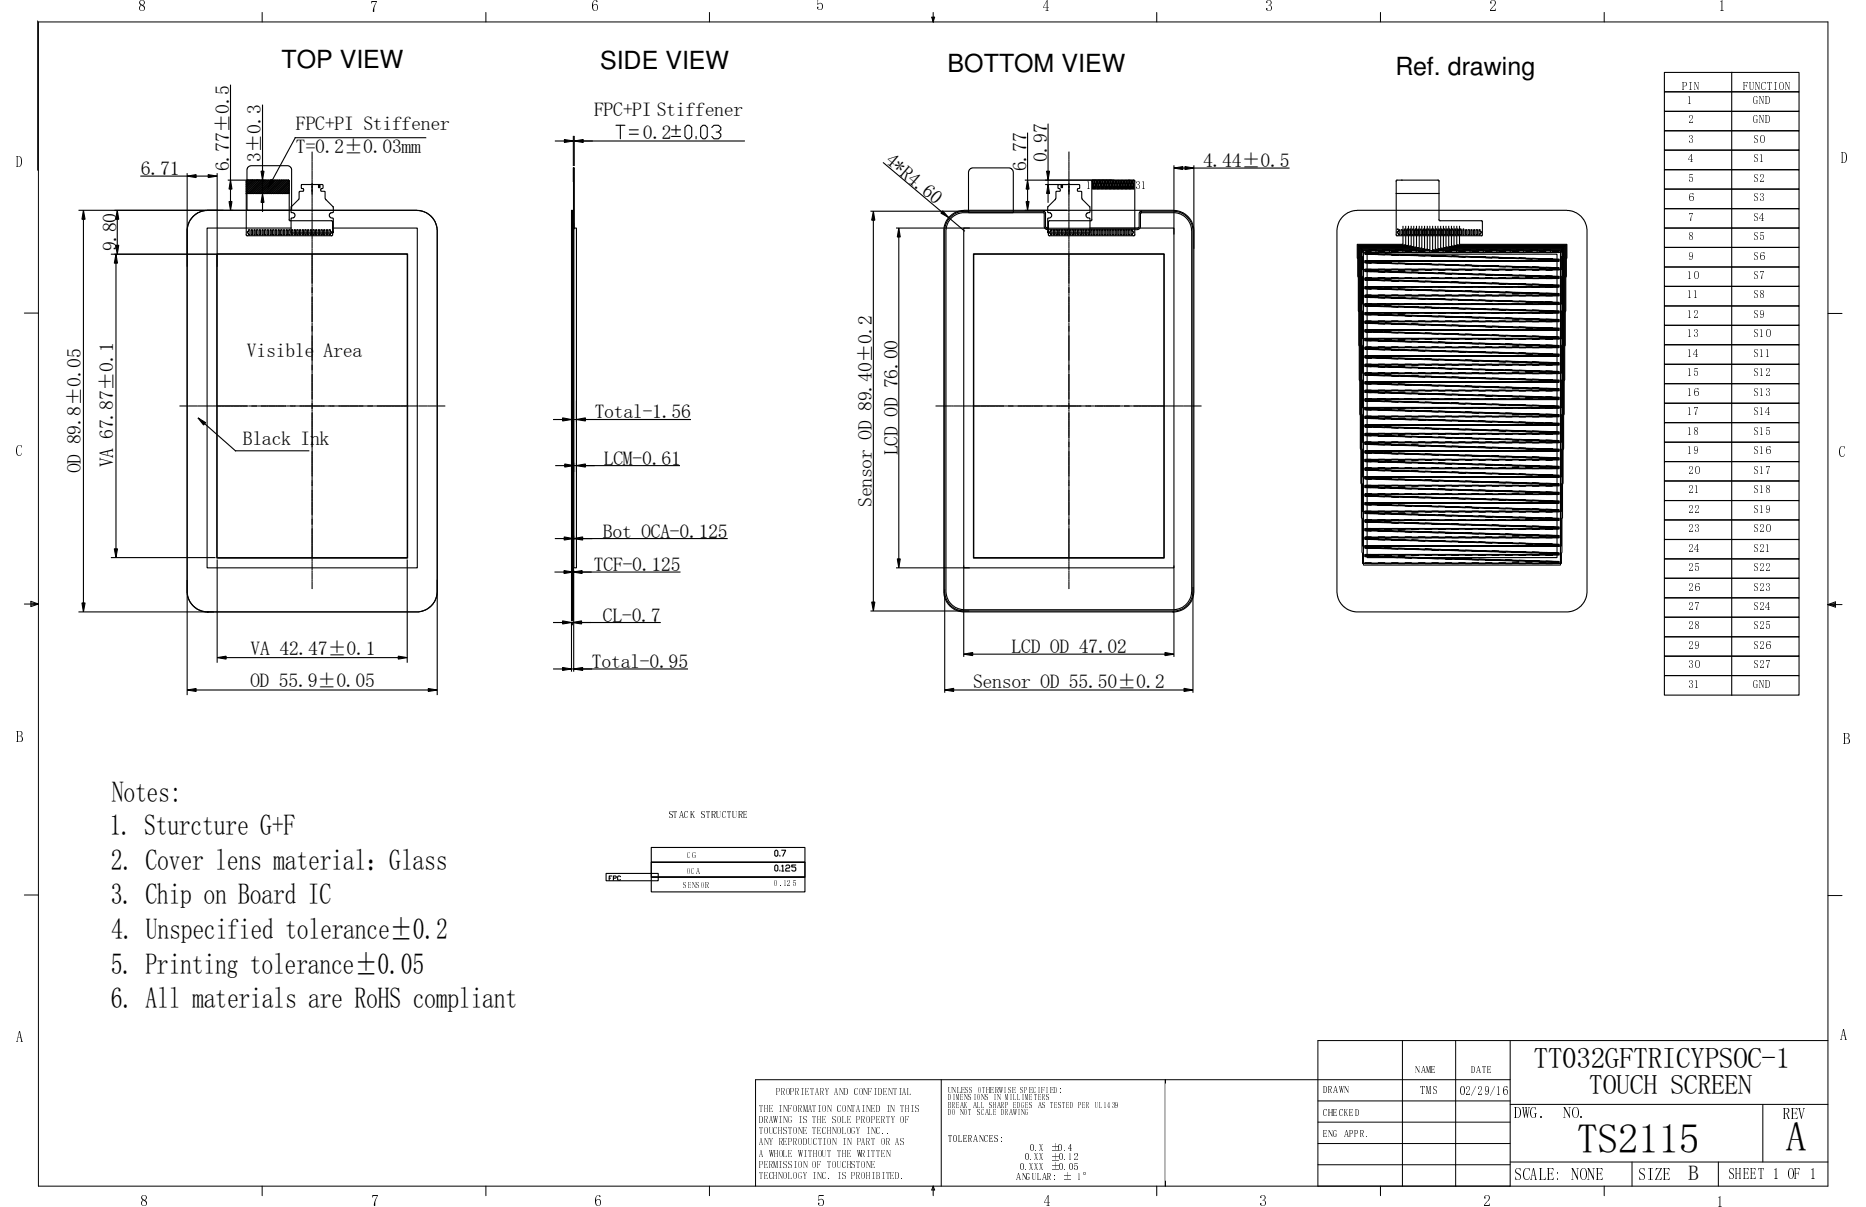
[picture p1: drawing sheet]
<svg xmlns="http://www.w3.org/2000/svg" width="432mm" height="279mm" viewBox="0 0 432 279" stroke-linecap="round" stroke-linejoin="round" font-family="sans-serif">
<defs><g id="words">
<g font-size="9.6">
<text x="365" y="267">TS2115</text>
<text x="413.3" y="266.5">A</text>
</g>
<g font-size="6.9">
<text x="25.9" y="185.5">Notes:</text>
<text x="25.3" y="193.3">1. Sturcture G+F</text>
<text x="25.7" y="201.3">2. Cover lens material：Glass</text>
<text x="25.6" y="209.2">3. Chip on Board IC</text>
<text x="25.7" y="217.3">4. Unspecified tolerance±0.2</text>
<text x="25.6" y="225.4">5. Printing tolerance±0.05</text>
<text x="25.7" y="233.3">6. All materials are RoHS compliant</text>
</g>
<text font-size="6.7" x="354.9" y="247.2">TT032GFTRICYPSOC-1</text>
<text font-size="6.4" x="367.7" y="253.3">TOUCH SCREEN</text>
<g font-size="5.8">
<text x="65.2" y="15.7">TOP VIEW</text>
<text x="138.9" y="16">SIDE VIEW</text>
<text x="219.3" y="16.6">BOTTOM VIEW</text>
<text x="322.9" y="17.4">Ref. drawing</text>
</g>
<text font-size="4.8" x="390.7" y="273.2">B</text>
<g font-size="4.5">
<text x="137.5" y="26.9">FPC+PI Stiffener</text>
<text x="68.5" y="30.2">FPC+PI Stiffener</text>
<text x="68.5" y="35.5">T=0.2±0.03mm</text>
<text x="148.7" y="32.1">0.2</text>
<text x="32.6" y="40.6">6.71</text>
<text x="53" y="39.6" transform="rotate(-90 53 39.6)">6.77±0.5</text>
<text x="60.4" y="37.6" transform="rotate(-90 60.4 37.6)">3±0.3</text>
<text x="204.6" y="37.6" transform="rotate(40 204.6 37.6)">4*R4.60</text>
<text x="237.6" y="39.6" transform="rotate(-90 237.6 39.6)">6.77</text>
<text x="242.3" y="37.5" transform="rotate(-90 242.3 37.5)">0.97</text>
<text x="278.4" y="38.6">4.44±0.5</text>
<text x="26.9" y="58.2" transform="rotate(-90 26.9 58.2)">9.80</text>
<text x="57.1" y="82.6">Visible Area</text>
<text x="137.6" y="96.9">Total-1.56</text>
<text x="56.2" y="103">Black Ink</text>
<text x="139.7" y="107.6">LCM-0.61</text>
<text x="207.8" y="105.4" transform="rotate(-90 207.8 105.4)">LCD OD 76.00</text>
<text x="18.7" y="109.6" transform="rotate(-90 18.7 109.6)">OD 89.8±0.05</text>
<text x="26.2" y="108.2" transform="rotate(-90 26.2 108.2)">VA 67.87±0.1</text>
<text x="201.7" y="117.3" transform="rotate(-90 201.7 117.3)">Sensor OD 89.40±0.2</text>
<text x="139.5" y="124.5">Bot OCA-0.125</text>
<text x="137.4" y="132.2">TCF-0.125</text>
<text x="139.5" y="143.9">CL-0.7</text>
<text x="58" y="151.6">VA 42.47±0.1</text>
<text x="137" y="154.6">Total-0.95</text>
<text x="234.1" y="151.2">LCD OD 47.02</text>
<text x="57.9" y="159">OD 55.9±0.05</text>
<text x="225.2" y="159.3">Sensor OD 55.50±0.2</text>
</g>
<g font-size="3.8">
<text x="350.4" y="258.8">DWG.</text>
<text x="361.7" y="258.8">NO.</text>
<text x="412.3" y="259">REV</text>
<text x="350.3" y="273.1">SCALE: NONE</text>
<text x="379.1" y="273.1">SIZE</text>
</g>
<g font-size="3.6">
<text x="32" y="2.6">8</text>
<text x="85.6" y="2.7">7</text>
<text x="136.8" y="2.5">6</text>
<text x="188.8" y="2.4">5</text>
<text x="241.1" y="2.5">4</text>
<text x="292.8" y="2.6">3</text>
<text x="344.6" y="2.5">2</text>
<text x="397.6" y="2.6">1</text>
<text x="3.6" y="38.7">D</text>
<text x="425.9" y="37.8">D</text>
<text x="3.6" y="105.7">C</text>
<text x="425.4" y="105.8">C</text>
<text x="3.6" y="171.8">B</text>
<text x="426.5" y="172.2">B</text>
<text x="3.6" y="241.2">A</text>
<text x="425.7" y="240.7">A</text>
<text x="32.4" y="279.1">8</text>
<text x="85.8" y="279.1">7</text>
<text x="137.4" y="279.1">6</text>
<text x="189" y="279.2">5</text>
<text x="241.3" y="279.1">4</text>
<text x="291.4" y="279.1">3</text>
<text x="343.3" y="279.1">2</text>
<text x="397.1" y="279.4">1</text>
</g>
<text font-size="3.5" x="399.9" y="273">SHEET 1 OF 1</text>
<g font-size="2.9">
<text x="328.7" y="253.3">TMS</text>
<text x="337.7" y="253.5">02/29/16</text>
</g>
<g font-size="2.8">
<text x="389.2" y="20.8">PIN</text>
<text x="403.4" y="20.8">FUNCTION</text>
<text x="390.4" y="24">1</text>
<text x="390.6" y="28.6">2</text>
<text x="405.7" y="24">GND</text>
<text x="405.7" y="28.6">GND</text>
<text x="390.6" y="33.1">3</text>
<text x="405.6" y="33.1">S0</text>
<text x="390.7" y="37.5">4</text>
<text x="405.6" y="37.5">S1</text>
<text x="251.2" y="43.7">1</text>
<text x="262.7" y="43.9">31</text>
<text x="390.6" y="42.1">5</text>
<text x="390.6" y="46.6">6</text>
<text x="405.6" y="42.1">S2</text>
<text x="405.6" y="46.6">S3</text>
<text x="390.6" y="51.1">7</text>
<text x="405.6" y="51.1">S4</text>
<text x="390.7" y="55.6">8</text>
<text x="405.6" y="55.6">S5</text>
<text x="390.4" y="64.6">10</text>
<text x="390.7" y="60.1">9</text>
<text x="405.6" y="60.1">S6</text>
<text x="405.6" y="64.6">S7</text>
<text x="390.4" y="69.1">11</text>
<text x="405.6" y="69.1">S8</text>
<text x="390.4" y="73.6">12</text>
<text x="405.6" y="73.6">S9</text>
<text x="390.4" y="78.1">13</text>
<text x="390.4" y="82.6">14</text>
<text x="405.6" y="78.1">S10</text>
<text x="405.6" y="82.6">S11</text>
<text x="390.4" y="87.1">15</text>
<text x="405.6" y="87.1">S12</text>
<text x="390.4" y="91.6">16</text>
<text x="405.6" y="91.6">S13</text>
<text x="390.4" y="96.1">17</text>
<text x="390.4" y="100.6">18</text>
<text x="405.6" y="96.1">S14</text>
<text x="405.6" y="100.6">S15</text>
<text x="390.4" y="105.2">19</text>
<text x="405.6" y="105.2">S16</text>
<text x="390.6" y="109.6">20</text>
<text x="405.6" y="109.6">S17</text>
<text x="390.6" y="114.1">21</text>
<text x="390.6" y="118.7">22</text>
<text x="405.6" y="114.1">S18</text>
<text x="405.6" y="118.7">S19</text>
<text x="390.6" y="123.1">23</text>
<text x="405.6" y="123.1">S20</text>
<text x="390.6" y="127.7">24</text>
<text x="405.6" y="127.7">S21</text>
<text x="390.6" y="132.2">25</text>
<text x="390.6" y="136.7">26</text>
<text x="405.6" y="132.2">S22</text>
<text x="405.6" y="136.7">S23</text>
<text x="390.6" y="141.2">27</text>
<text x="405.6" y="141.2">S24</text>
<text x="390.6" y="145.7">28</text>
<text x="405.6" y="145.7">S25</text>
<text x="390.6" y="150.2">29</text>
<text x="390.6" y="154.7">30</text>
<text x="405.6" y="150.2">S26</text>
<text x="405.6" y="154.7">S27</text>
<text x="390.6" y="159.2">31</text>
<text x="405.7" y="159.2">GND</text>
</g>
<g font-size="2.5">
<text x="154.6" y="189.4">STACK STRUCTURE</text>
<text x="327.5" y="248.4">NAME</text>
<text x="340.4" y="248.5">DATE</text>
<text x="306.1" y="253">DRAWN</text>
<text x="306.1" y="263.3">ENG APPR.</text>
<text x="306.2" y="258.4">CHECKED</text>
</g>
<g font-size="2.4">
<text x="219.4" y="264.2">TOLERANCES:</text>
<text x="236.9" y="268.6">0.XX ±0.12</text>
<text x="238.1" y="266.4">0.X ±0.4</text>
<text x="235.2" y="273.1">ANGULAR: ± 1°</text>
<text x="235.7" y="270.8">0.XXX ±0.05</text>
</g>
<g font-size="2.3">
<text x="175.6" y="257.3">THE INFORMATION CONTAINED IN THIS</text>
<text x="179.5" y="253.6">PROPRIETARY AND CONFIDENTIAL</text>
<text x="175.6" y="259.9">DRAWING IS THE SOLE PROPERTY OF</text>
<text x="175.6" y="262.5">TOUCHSTONE TECHNOLOGY INC..</text>
<text x="175.6" y="265.1">ANY REPRODUCTION IN PART OR AS</text>
<text x="175.6" y="267.8">A WHOLE WITHOUT THE WRITTEN</text>
<text x="175.6" y="270.4">PERMISSION OF TOUCHSTONE</text>
<text x="175.6" y="273">TECHNOLOGY INC. IS PROHIBITED.</text>
</g>
<g font-size="2">
<text x="159" y="202.3">OCA</text>
<text x="159" y="198.5">CG</text>
<text x="158.2" y="205.7">SENSOR</text>
<text x="179.2" y="205.1">0.125</text>
<text x="219.4" y="252.9">UNLESS OTHERWISE SPECIFIED:</text>
</g>
<g font-size="1.9">
<text x="219.4" y="254.7">DIMENSIONS IN MILLIMETERS</text>
<text x="219.4" y="256.5">BREAK ALL SHARP EDGES AS TESTED PER UL1439</text>
<text x="219.4" y="258.2">DO NOT SCALE DRAWING</text>
</g>
</g></defs>
<g fill="none" stroke="#000" stroke-width=".25">
<path d="M53.3 19.7v22M385.1 16.8h31.2v4.5h-31.2zM400.7 16.8v144.1M57.3 38.8l.7-.4h8.7l.5 .3 .3 .5v9.5h-10.4v-9.5zM60.4 39.6h.7l-.4 2.1zM60.7 24.3v15.3M72.2 35.2v1.5M72.2 37v.2M72.2 37.5v1.3M72.2 39v.3M72.2 39.5v1.4M98.5 31.9h-30.2l-5.3 9.8"/>
<path d="M128.5 32.6h2.1M130.6 32.3l2.1 .3-2.1 .4zM132.7 38.8v3.3zM132.7 31.6v6.7M132.7 38.8h.2v14.2h-.2zM132.9 32.6l2.1-.3v.7zM132.9 31.6v6.7M132.9 32.6h39.4M142.5 29h2.1M143.6 29v3.1M145.6 31.1h2.1M145.6 30.1h2.1"/>
<path d="M155.4 30.1h2.1M155.4 31.6h2.1M156.4 29v2.1M158.5 29.5l.5-.5h.5l.6 .5v2.1l-.6 .5h-.5l-.5-.5zM161.1 31.6v.5M162.1 29.5l.5-.5h.6l.5 .5v2.1l-.5 .5h-.6l-.5-.5zM164.7 29.5l.5-.5h1l.6 .5v.6l-.6 .5M165.7 30.6h.5l.6 .5v.5l-.6 .5h-1l-.5-.5M204.4 37.7l13.5 11.4M224.4 39.2l.6-.3h8.6l.5 .2 .4 .7v9.4h-10.4v-9.4zM237.8 30.8v10.9M242.2 39.6h.7l-.4 2.1z"/>
<path d="M242.5 28.7v10.9M247.4 35.2v1.5M247.4 37v.2M247.4 37.5v1.3M247.4 39v.3M247.4 39.5v1.4M271.7 38.9l2-.3v.6zM271.7 38.4v15.7M273.7 38.9h.5M274.2 38.6l2.1 .3-2.1 .3zM276.3 38.4v19M276.3 38.9h22"/>
<path d="M385.1 21.3h31.2v4.5h-31.2zM385.1 25.8h31.2v4.5h-31.2zM385.1 30.3h31.2v4.5h-31.2zM385.1 34.8h31.2v4.5h-31.2zM385.1 39.3h31.2v4.5h-31.2zM18.3 48.7h33.3M19.3 48.7l.4 2.1h-.7zM19.3 50.8v88.8M25.8 58.8h24.4M26.8 56.8h.7l-.4 2zM26.8 58.8l.4 2.1h-.7zM27.1 48.7l.4 2.1h-.7z"/>
<path d="M27.1 50.8v6M32.6 40.8h10.7M43.3 40.8l2.1-.4v.7zM43.3 40.2v21.4M44.6 50.2l.7-.6 1.1-.6 1.6-.3h48.5l1.3 .2 1 .4 1.1 .9 .7 .9 .4 1.2 .2 .9v84l-.2 .8-.5 1.4-1 1.1-.7 .5-1.9 .6h-49.3l-.9-.1-1.1-.5-.8-.7-.8-.9-.5-1.2-.2-1v-84.1l.4-1.5zM45.4 40.8h2.8M48.2 40.4l2 .4-2 .3zM50.2 58.8h44.1v70.4h-44.1zM50.2 58.8h44v70.3h-44zM50.2 40.2v21.4M52.8 41.7h13.9M53 46.7h.7l-.4 2z"/>
<path d="M53.3 41.7l.4 2.1h-.7zM53.3 48.7h.5M53.3 43.8v2.9M57 41.9v12.5M57 44.8h9.9M57.2 54.6h19.6M57.2 41.7l-.2 .3M57.5 53.2h.3v1.2h-.3v-.5h-.3v-.3h.3zM57.5 41.7l-.5 .5M57.7 41.7l-.7 .7M58 41.7l-1 .9M58.1 41.7l-1.1 1.1"/>
<path d="M58.1 53.2h.3v1.2h-.3zM58.3 41.7h.1M58.3 41.7l-1.3 1.4M58.5 41.7l-1.5 1.5M58.8 53.2h.3v1.2h-.3zM58.8 41.7l-1.8 1.8M58.9 41.7l-1.9 1.9M59.2 41.7l-2.2 2.2M59.4 53.2h.3v1.2h-.3zM59.4 41.7l-2.4 2.3M59.6 41.7l-2.6 2.6M59.7 41.7l-2.7 2.7"/>
<path d="M60 53.2h.3v1.2h-.3zM60 41.7l-3 3M60.2 41.7l-3.1 3.1M60.5 41.7l-3.1 3.1M60.6 41.7l-3.1 3.1M60.6 53.2h.3v1.2h-.3zM60.7 44.8l.4 2.1h-.7zM60.7 41.7v3.1M60.7 46.9v2M60.9 41.7l-3.2 3.1M61 41.7l-3.1 3.1M61.2 53.2h.4v1.2h-.4z"/>
<path d="M61.3 41.7l-3.1 3.1M61.4 41.7l-3.1 3.1M61.7 41.7l-3.1 3.1M61.8 53.2h.3v1.2h-.3zM61.8 41.7l-3.1 3.1M62.1 41.7l-3.1 3.1M62.3 41.7l-3.2 3.1M62.5 53.2h.3v1.2h-.3zM62.5 41.7l-3.1 3.1M62.7 41.6l.6 .3-1.3 1.7zM62.7 41.7l-3.1 3.1M62.9 41.7l-3 3.1"/>
<path d="M63.1 53.2h.3v1.2h-.3zM63.1 41.7l-3.1 3.1M63.4 41.7l-3.1 3.1M63.5 41.7l-3.1 3.1M63.7 53.2h.3v1.2h-.3zM63.8 41.7l-3.1 3.1M63.9 41.7l-3.1 3.1M64.2 41.7l-3.1 3.1M64.3 53.2h.3v1.2h-.3zM64.3 41.7l-3 3.1M64.6 41.7l-3.1 3.1M64.8 41.7l-3.1 3.1"/>
<path d="M64.9 53.2h.4v1.2h-.4zM65.1 41.7l-3.2 3.1M65.2 41.7l-3.1 3.1M65.4 41.7l-3 3.1M65.6 53.2h.3v1.2h-.3zM65.6 41.7l-3.1 3.1M65.9 41.7l-3.1 3.1M66 41.7l-3.1 3.1M66.2 53.2h.3v1.2h-.3zM66.3 41.7l-3.1 3.1M66.4 41.7l-3.1 3.1M66.7 41.7l.2 .2"/>
<path d="M66.7 41.7l-3.1 3.1M66.8 53.2h.3v1.2h-.3zM66.8 41.7l-3 3.1M66.9 41.9l-2.8 2.9M66.9 42.3l-2.5 2.5M66.9 42.8l-2 2M66.9 43.2l-1.6 1.6M66.9 43.6l-1.2 1.2M66.9 44l-.8 .8M66.9 44.4l-.4 .4M66.9 42l-2.7 2.8M66.9 42.5l-2.3 2.3"/>
<path d="M66.9 42.9l-1.9 1.9M66.9 43.3l-1.5 1.5M66.9 43.7l-1.1 1.1M66.9 44.2l-.6 .6M66.9 44.6l-.2 .2M66.9 41.9v9M67.1 51.1h9.7l.2 .2v3.1M67.4 52.8h-19.5v78.6h48.7v-78.6h-19.5M67.4 53.2h.3v1.2h-.3zM68.1 53.2h.3v1.2h-.3zM68.7 53.2h.3v1.2h-.3zM69.3 53.2h.3v1.2h-.3z"/>
<path d="M69.9 53.2h.3v1.2h-.3zM70.5 53.2h.4v1.2h-.4zM71.2 53.2h.3v1.2h-.3zM71.8 53.2h.3v1.2h-.3zM72.2 41.1v.3M72.2 41.6v1.5M72.2 43.2v1.8M72.2 45.3v.2M72.2 45.8v1.3M72.2 47.3v.3M72.2 47.8v1.3M72.2 49.4v.3"/>
<path d="M72.2 49.9v1.3M72.2 51.4v.3M72.2 52v1.3M72.2 53.5v.3M72.2 54.1v1.2M72.2 55.6v.2M72.2 56.1v1.3M72.2 57.7v.2M72.2 58.2v1.3M72.2 59.7v.3M72.4 53.2h.3v1.2h-.3zM73 53.2h.3v1.2h-.3z"/>
<path d="M73.7 53.2h.3v1.2h-.3zM73.7 42.8h.3v.6h-.3zM74.3 53.2h.3v1.2h-.3zM74.9 53.2h.3v1.2h-.3zM75.5 53.2h.3v1.2h-.3zM76.1 53.2h.4v.4h.3v.3h-.3v.5h-.4zM77.1 53.7l-.2 .2 .2-.1v-3.2l-.6-.2a.63 .63 0 0 1-.3-.6 .63 .63 0 0 1 .4-.6l.5-.1v-1.2l-1.8-1.8-.1-1.7-1-.2v-.4l.6-.3-.2-.8h-4.8l-.1 .9 .5 .1 .1 .4-.2 .2-.8 .1-.2 1.7-1.7 1.8v1.2l.8 .4a.67 .67 0 0 1-.4 1h-.4v3.3l.1 .1h9.4M132.2 48.7h.3v95h-.3zM132.5 48.9l.1 94.7zM132.6 48.9v94.7zM132.6 51.7h.2v79.7h-.2zM132.8 52.8h.6v78.6h-.6z"/>
<path d="M201.5 48.9h22.7M202.1 48.9l.3 2.1h-.7zM202.1 51v88.4M207.5 52.8h16.8M208 52.8l.3 2.1h-.7zM208 54.9v74.5M218.1 48.8l1.4 1.6-1.8-1.1zM219.5 50.4l3.7 3.1M219.7 50.2l.7-.6 1.1-.6 1.6-.3h48.5l1.3 .2 1 .4 1.1 .9 .7 .9 .6 2.1v84l-.2 1.1-.5 1.1-1 1.1-.7 .5-2 .6h-49.2l-.9-.1-1.1-.5-.9-.7-.7-.9-.5-1.2-.2-1v-84.1l.4-1.5zM219.8 50.4l1.3-1 1.8-.5h18.6l.4 .4v3.2l.4 .3h21l.3-.3v-3.2l.4-.4 8.4 .1 .7 .2 1.2 .6 1 1.2 .5 1.1 .3 1v84.1l-.3 1.2-.4 .8-1.3 1.5-1.1 .5-1.1 .2h-49.2l-1.3-.3-.8-.4-1.2-1.3-.5-1-.3-1.1v-84.3l.4-1.4zM220.2 50.4l1.3-.9 1.2-.3h18.8l.1 .2v3.1l.3 .5 .5 .2h20.7l.6-.2 .2-.4v-3.2l.1-.2 8.5 .1 1.5 .7 1.2 1.4 .4 .9 .2 1.1v83.6l-.3 1.2-.4 .9-.4 .6-1 .8-.9 .4-1.1 .2h-48.8l-1.7-.4-.9-.7-.8-.9-.4-.9-.2-1v-84l.5-1.7zM225.3 58.8h44.1v70.4h-44.1z"/>
<path d="M225.3 58.8h44v70.3h-44zM237.3 41.7l25.2 .1 .1 12.6M237.3 48.7h9.5M237.4 46.7h.7l-.3 2zM237.8 41.7l.3 2.1h-.7zM237.8 43.8v2.9M242 42.7h4.8M242.4 52.8h-19.4v78.6h48.7v-78.6h-19.5M242.4 53.7l.3 .2-.3-.1v-3.3h.5a.64 .64 0 0 0 .5-.6 .64 .64 0 0 0-.4-.7l-.6-.1v-1.2l1.9-1.9v-1.6l1.1-.2-.1-.5-.5-.2 .1-.7 4.8-.1 .2 .8-.6 .2v.4l.1 .2 .9 .1 .1 1.6 1.8 1.9v1.2l-.7 .2-.2 .4a.58 .58 0 0 0 .5 .8h.4v3.3l-.1 .1h-9.4M242.5 42.7l.4 2.1h-.7zM242.5 41.7v1M242.5 44.8v2"/>
<path d="M242.6 51.3v3.1M242.8 54.6h19.6M242.8 51.1h9.6M243.1 53.2h.3v1.2h-.3v-.5h-.3v-.3h.3zM243.8 53.2h.3v1.2h-.3zM244.3 53.2h.4v1.2h-.4zM245 53.2h.3v1.2h-.3zM245.5 42.8h.4v.6h-.4zM245.6 53.2h.3v1.2h-.3zM246.2 53.2h.3v1.2h-.3zM246.8 53.2h.3v1.2h-.3zM247.4 41.1v.3"/>
<path d="M247.4 41.6v1.5M247.4 43.2v1.8M247.4 45.3v.2M247.4 45.8v1.3M247.4 47.3v.3M247.4 47.8v1.3M247.4 49.4v.3M247.4 49.9v1.3M247.4 51.4v.3M247.4 52v1.3M247.4 53.5v.3M247.4 54.1v1.2"/>
<path d="M247.4 55.6v.2M247.4 56.1v1.3M247.4 57.7v.2M247.4 58.2v1.3M247.4 59.7v.3M247.5 53.2h.3v1.2h-.3zM248.1 53.2h.3v1.2h-.3zM248.7 53.2h.3v1.2h-.3zM249.3 53.2h.3v1.2h-.3zM249.9 53.2h.4v1.2h-.4zM250.6 53.2h.3v1.2h-.3zM251.2 53.2h.3v1.2h-.3z"/>
<path d="M251.8 53.2h.3v1.2h-.3zM252.4 53.2h.3v1.2h-.3zM252.6 41.9v9M252.9 41.7l.2 .2v1.9h-.3zM253.1 53.2h.3v1.2h-.3zM253.2 41.7l.2 .8v1.3h-.2l-.1-.7zM253.5 41.7l.2 .2v1.9h-.2l-.1-1.9zM253.7 53.2h.3v1.2h-.3zM253.8 41.7l.2 .8v1.3h-.2zM254.2 41.7l.1 .2v1.9h-.2l-.1-1.9zM254.3 53.2h.3v1.2h-.3zM254.5 41.7l.2 .8-.1 1.3h-.2l-.1-.7z"/>
<path d="M254.8 41.7l.2 .2-.1 1.9h-.2zM254.9 53.2h.3v1.2h-.3zM255.1 41.7l.2 .8-.1 1.3h-.2v-.7zM255.4 41.7l.2 .2-.1 1.9h-.1l-.1-1.9zM255.5 53.2h.4v1.2h-.4zM255.7 41.7l.2 .8v1.3h-.2zM256 41.7l.2 .2v1.9h-.3v-1.9zM256.2 53.2h.3v1.2h-.3zM256.3 41.7l.2 .8v1.3h-.2l-.1-.7zM256.6 41.7l.2 .2v1.9h-.2zM256.8 53.2h.3v1.2h-.3zM257 41.7l.1 .8v1.3h-.2l-.1-.7z"/>
<path d="M257.3 41.7l.2 .2-.1 1.9h-.2l-.1-1.9zM257.4 53.2h.3v1.2h-.3zM257.6 41.7l.2 .8-.1 1.3h-.2zM257.9 41.7l.2 .2-.1 1.9h-.2v-1.9zM258 53.2h.3v1.2h-.3zM258.2 41.7l.2 .8-.1 1.3h-.2v-.7zM258.5 41.7l.2 .2v1.9h-.3zM258.7 53.2h.3v1.2h-.3zM258.8 41.7l.2 .8v1.3h-.3v-.7zM259.1 41.7l.2 .2-.1 1.9h-.1l-.1-1.9zM259.2 53.2h.4v1.2h-.4zM259.4 41.7l.2 .8v1.3h-.2z"/>
<path d="M259.8 41.7l.1 .2v1.9h-.2l-.1-1.9zM259.9 53.2h.3v1.2h-.3zM260.1 41.7l.2 .8-.1 1.3h-.2l-.1-.7zM260.3 41.7l.3 .2-.1 1.9h-.2zM260.5 53.2h.3v1.2h-.3zM260.7 41.7l.2 .8-.1 1.3h-.2v-.7zM261 41.7l.2 .2-.1 1.9h-.2v-1.9zM261.1 53.2h.4v1.2h-.4zM261.2 41.7h.1M261.3 41.7l.2 .8v1.3h-.3zM261.6 41.7l.2 .2-.1 1.9h-.2v-1.9zM261.7 53.2h.3v.4h.4v.3h-.4v.5h-.3z"/>
<path d="M261.9 41.7l.2 .8-.1 1.3h-.1l-.1-.7zM262.2 41.7l.2 .2v1.9h-.2zM310.6 50.2l1.4-1 2.1-.5h48.5l1.3 .2 1 .4 .8 .7 .8 .8 .5 1.1 .2 1.2v84.1l-.1 1-.5 1.2-.8 .9-.8 .7-1.2 .5-.9 .1h-49.2l-1.1-.2-1.1-.5-1.5-1.5-.4-1.1-.2-1.1v-84l.4-1.7zM315.5 58h45.6v72.8h-45.6zM316.4 58.8h43.9v70.3h-43.9zM323.1 44.8h9.9M323.1 41.9v12.5M323.3 41.7l9.6 .1 .1 9.1M323.3 54.6h19.6M323.6 53.2h.3v1.2h-.3v-.5h-.3v-.3h.3zM324.2 53.2h.3v1.2h-.3zM324.4 41.7h.1"/>
<path d="M324.7 52.4v4.2h-10.6l.1 7.4 .1 .3v7.7l.2 .3v15.6l.2 .3v7.7l.1 .3 .4 31.6 .1 2.6h.8M324.8 53.2h.3v1.2h-.3zM325.3 52.4v4.3h-11.1l.1 7.3 .2 .3v15.6l.2 .3 .6 46.2h.8M325.5 53.2h.3v1.2h-.3zM325.9 52.4v4.4h-11.6l1 61.6h.8M326.1 53.2h.3v1.2h-.3zM326.6 52.4v4.5h-12.1l.8 53.5h.8M326.7 53.2h.3v1.2h-.3zM327.2 52.4v4.7h-12.7l.2 6.8 .1 .3 .5 38.2h.8M327.3 53.2h.3v1.2h-.3zM327.8 52.4v4.8h-13.1l.2 7 .4 30.2h.8M328 53.2h.3v1.2h-.3z"/>
<path d="M328.4 52.4v4.9h-13.6l.1 6.5 .1 .3 .3 22.3h.8M328.5 53.2h.4v1.2h-.4zM329 52.4v5h-14.1l.3 6.7 .1 14.3h.8M329.2 53.2h.3v1.2h-.3zM329.6 52.4v5.2h-14.6l.3 6.5v6.3h.8M329.8 53.2h.3v1.2h-.3zM330.3 52.4v5.3h-15.1l.1 4.7h.8M330.4 53.2h.4v1.2h-.4zM330.9 52.4v5.4h-15.6v.6h1.6v-.6h1.5v.6h1.6v-.6h1.5v.6h1.5v-.6h1.6v.6h1.6v-.6h1.5v.6h1.6v-.6h1.5v.6h1.6v-.6h1.5v.6h1.6v-.6h1.6v.6h1.5v-.6h1.5v.6h1.6v-.6h1.5v.6h1.6v-.6h1.6v.6h1.5v-.6h1.6v.6h1.5v-.6h1.6v.6h1.5v-.6h1.6v.6h1.5v-.6h1.6v.6h2.5v-.6h-29.8v-5.4M331 53.2h.3v1.2h-.3zM331.7 53.2h.3v1.2h-.3zM332.1 52.4v5.3h29.3l-.1 4.7h-.8"/>
<path d="M332.3 53.2h.3v1.2h-.3zM332.7 52.4v5.2h28.9l-.3 6.5v6.3h-.8M332.9 53.2h.3v1.2h-.3zM333.2 51.1h9.7l.1 .2v3.1M333.4 52.4v5h28.3l-.3 6.7-.1 14.3h-.8M333.5 53.2h.3v1.2h-.3zM334 52.4v4.9h27.8l-.1 6.5-.1 .3-.3 22.3h-.8M334.1 53.2h.4v1.2h-.4zM334.6 52.4v4.8h27.3l-.2 7-.4 30.2h-.8M334.8 53.2h.3v1.2h-.3zM335.2 52.4v4.7h26.9l-.2 6.8-.1 .3-.5 38.2h-.8M335.4 53.2h.3v1.2h-.3z"/>
<path d="M335.9 52.4v4.5h26.3l-.1 7-.2 .3-.6 46.2h-.8M336 53.2h.3v1.2h-.3zM336.5 52.4v4.4h25.8l-.1 7.1-.1 .3-.8 54.2h-.8M336.6 53.2h.3v1.2h-.3zM337.1 52.4v4.3h25.4l-.2 7.3-.1 .3-.9 62.1h-.8M337.3 53.2h.3v1.2h-.3zM337.7 52.4v4.2h24.9l-.1 7.4-.2 .3-.9 63.5-.1 2.6h-.8M337.9 53.2h.3v1.2h-.3zM338.5 53.2h.3v1.2h-.3zM339.1 53.2h.3v1.2h-.3zM339.7 53.2h.4v1.2h-.4zM340.4 53.2h.3v1.2h-.3z"/>
<path d="M341 53.2h.3v1.2h-.3zM341.6 53.2h.3v1.2h-.3zM342.2 53.2h.3v.4h.4v.3h-.4v.5h-.3zM360.8 58.3h-45v.5l44.8 1.3v.2h-44.8v.5l44.8 1.3v.2h-44.8v.6l44.8 1.2v.2h-44.8v.6l44.8 1.2v.2h-44.8v.5l44.8 1.3v.2h-44.8v.5l44.8 1.3v.2h-44.8v.6l44.8 1.2v.2h-44.8v.6l44.8 1.2v.2h-44.8v.5l44.8 1.3v.2h-44.8v.5l44.8 1.3v.2h-44.8v.6l44.8 1.2v.2h-44.8v.6l44.8 1.2v.2h-44.8v.5l44.8 1.3v.2h-44.8v.5l44.8 1.3v.2h-44.8v.6l44.8 1.2v.2h-44.8v.6l44.8 1.2v.2h-44.8v.5l44.8 1.3v.2h-44.8v.5l44.8 1.3v.2h-44.8v.6l44.8 1.2v.3h-44.8v.5l44.8 1.2v.2h-44.8v.5l44.8 1.3v.2h-44.8v.5l44.8 1.3v.2h-44.8v.6l44.8 1.2v.3h-44.8v.5l44.8 1.2v.2h-44.8v.5l44.8 1.3v.2h-44.8v.5l44.8 1.3v.2h-44.8v.6l44.8 1.2v.3h-44.8v.5l44.8 1.2v.2h-44.8v.6l44.8 1.2v.2h-44.8v.5l44.8 1.3v.2h-44.8v.6l44.8 1.2v.3h-44.8v.5l44.8 1.2v.2h-44.8v.6l44.8 1.2v.2h-44.8v.5l44.8 1.3v.2h-44.8v.6l44.8 1.2v.3h-44.8v.5l44.8 1.2v.2h-44.8v.2h45v-.5l-44.8-1.3v-.2h44.8v-.5l-44.8-1.3v-.2h44.8v-.5l-44.8-1.3v-.2h44.8v-.5l-44.8-1.3v-.2h44.8v-.5l-44.8-1.3v-.2h44.8v-.5l-44.8-1.3v-.2h44.8v-.5l-44.8-1.3v-.2h44.8v-.5l-44.8-1.3v-.2h44.8v-.5l-44.8-1.3v-.2h44.8v-.5l-44.8-1.3v-.2h44.8v-.5l-44.8-1.3v-.2h44.8v-.6l-44.8-1.2v-.2h44.8v-.5l-44.8-1.3v-.2h44.8v-.5l-44.8-1.3v-.2h44.8v-.5l-44.8-1.3v-.2h44.8v-.6l-44.8-1.2v-.2h44.8v-.5l-44.8-1.3v-.2h44.8v-.5l-44.8-1.3v-.2h44.8v-.5l-44.8-1.3v-.2h44.8v-.6l-44.8-1.2v-.2h44.8v-.5l-44.8-1.3v-.2h44.8v-.5l-44.8-1.3v-.2h44.8v-.5l-44.8-1.3v-.2h44.8v-.6l-44.8-1.2v-.2h44.8v-.5l-44.8-1.3v-.2h44.8v-.5l-44.8-1.3v-.2h44.8v-.5l-44.8-1.3v-.2h44.8v-.6l-44.8-1.2v-.2h44.8v-.5l-44.8-1.3v-.2h44.8v-.5l-44.8-1.3v-.2h44.8v-.5l-44.8-1.3v-.2h44.8v-.6l-44.8-1.2v-.2h44.8v-.5l-44.8-1.3v-.2h44.8v-.5l-44.8-1.3v-.2h44.8v-.5l-44.8-1.3v-.2h44.8v-.5l-44.8-1.3v-.2h44.8v-.2h-1.6v.2h-1.5v-.2h-1.5v.2h-1.6v-.2h-1.5v.2h-1.6v-.2h-1.6v.2h-1.5v-.2h-1.6v.2h-1.5v-.2h-1.6v.2h-1.5v-.2h-1.6v.2h-1.5v-.2h-1.6v.2h-1.5v-.2l-15.5 .2v-.2h-1.6v.2h-1.6v-.2h-1.3v.5l12.2 .3v.1h1.6v-.1l3.1 .2v-.1h1.5v.2h1.6v-.1h1.5v.1l1.6 .1v-.1l3.1 .2v-.2l1.5 .1v.1l1.6 .1v-.2l1.5 .1v.1l1.6 .1v-.2l1.5 .1v.1h3.2v.1h3.1v.1h1.5v-.1l2.9 .2v.2h-1.4v.2h-1.5v-.2h-1.5v.2h-1.6v-.2h-1.5v.2h-1.6v-.2h-1.6v.2h-1.5v-.2h-1.6v.2h-1.5v-.2h-1.6v.2h-1.5v-.2h-1.6v.2h-1.5v-.2h-1.6v.2h-1.5v-.2l-15.5 .2v-.2h-1.6v.2h-1.6v-.2h-1.3v.5l12.2 .2v.2h1.6v-.1l3.1 .2v-.1h1.5v.1l1.6 .1v-.1h1.5v.2h1.6v-.2l1.5 .1v.2l3.1-.1v.1l9.4 .2v.1l3.1-.1v.2h1.5v-.1l2.9 .2v.3h-1.4v.1h-1.5v-.1h-1.5v.1h-1.6v-.1h-1.5v.1h-1.6v-.1h-1.6v.1h-1.5v-.1h-1.6v.1h-1.5v-.1h-1.6v.1h-1.5v-.1h-1.6v.1h-1.5v-.1h-1.6v.1h-1.5v-.1l-15.5 .1v-.1h-1.6v.1h-1.6v-.1h-1.3v.4l12.2 .2v.2h1.6v-.1h1.5v.2h1.6v-.1h1.5v.2l3.1-.1v.2h1.6v-.1h1.5v.1h3.1v.1l9.4 .2v.1l3.1-.1v.2h1.5v-.1l2.9 .2v.2h-1.4v.2h-1.5v-.2h-1.5v.2h-1.6v-.2h-1.5v.2h-1.6v-.2h-1.6v.2h-1.5v-.2h-1.6v.2h-1.5v-.2h-1.6v.2h-1.5v-.2h-1.6v.2h-1.5v-.2h-1.6v.2h-1.5v-.2l-15.5 .2v-.2h-1.6v.2h-1.6v-.2h-1.3v.6h1.3v-.2l3.2 .3v-.2l1.5 .1v.1l1.6 .1v-.2h1.5v.2l1.5 .1v-.2l9.4 .4v-.1l9.3 .4v-.2l1.5 .1v.1h3.1v.1l1.6 .1v-.2h1.6v.2l1.5 .1v-.2h1.6v.2h3v.1h1.4v.2h-1.4v.2h-1.5v-.2h-1.5v.2h-1.6v-.2h-1.5v.2h-1.6v-.2h-1.6v.2h-1.5v-.2h-1.6v.2h-1.5v-.2h-1.6v.2h-1.5v-.2h-1.6v.2h-1.5v-.2h-1.6v.2h-1.5v-.2l-15.5 .2v-.2h-1.6v.2h-1.6v-.2h-1.3v.5l1.3 .1v-.2l1.6 .1v.1l1.6 .1v-.2l6.1 .3v-.1l9.4 .4v-.1h1.5v.1h3.1v.1h3.1v.1l1.6 .1v-.2l1.5 .1v.1l1.6 .1v-.2l1.5 .1v.1h3.2v.1h3.1v.1h1.5v-.1l2.9 .2v.2h-1.4v.2h-1.5v-.2h-1.5v.2h-1.6v-.2h-1.5v.2h-1.6v-.2h-1.6v.2h-1.5v-.2h-1.6v.2h-1.5v-.2h-1.6v.2h-1.5v-.2h-1.6v.2h-1.5v-.2h-1.6v.2h-1.5v-.2l-15.5 .2v-.2h-1.6v.2h-1.6v-.2h-1.3v.5l12.2 .2v.2h1.6v-.1l3.1 .2v-.1h1.5v.1l1.6 .1v-.1h1.5v.2h1.6v-.2l1.5 .1v.2l3.1-.1v.1h3.1v.1l1.6 .1v-.2l9.3 .4v-.1l2.9 .2v.3h-1.4v.1h-1.5v-.1h-1.5v.1h-1.6v-.1h-1.5v.1h-1.6v-.1h-1.6v.1h-1.5v-.1h-1.6v.1h-1.5v-.1h-1.6v.1h-1.5v-.1h-1.6v.1h-1.5v-.1h-1.6v.1h-1.5v-.1l-15.5 .1v-.1h-1.6v.1h-1.6v-.1h-1.3v.4l12.2 .2v.2h1.6v-.1h1.5v.2h1.6v-.1h1.5v.2l3.1-.1v.2h1.6v-.1l9.3 .4v-.2l9.3 .4v-.1l2.9 .2v.2h-1.4v.2h-1.5v-.2h-1.5v.2h-1.6v-.2h-1.5v.2h-1.6v-.2h-1.6v.2h-1.5v-.2h-1.6v.2h-1.5v-.2h-1.6v.2h-1.5v-.2h-1.6v.2h-1.5v-.2h-1.6v.2h-1.5v-.2l-15.5 .2v-.2h-1.6v.2h-1.6v-.2h-1.3v.6h1.3v-.2l3.2 .3v-.2l1.5 .1v.1l1.6 .1v-.2h1.5v.2l1.5 .1v-.2l9.4 .4v-.1l9.3 .4v-.2l1.5 .1v.1h3.1v.1l1.6 .1v-.2h1.6v.2l1.5 .1v-.2h1.6v.2h3v.1h1.4v.2h-1.4v.2h-1.5v-.2h-1.5v.2h-1.6v-.2h-1.5v.2h-1.6v-.2h-1.6v.2h-1.5v-.2h-1.6v.2h-1.5v-.2h-1.6v.2h-1.5v-.2h-1.6v.2h-1.5v-.2h-1.6v.2h-1.5v-.2l-15.5 .2v-.2h-1.6v.2h-1.6v-.2h-1.3v.5l1.3 .1v-.2l1.6 .1v.1l1.6 .1v-.2l15.5 .6v-.1h1.5v.1h3.1v.1h3.1v.1l1.6 .1v-.2l1.5 .1v.1l1.6 .1v-.2l1.5 .1v.1h3.2v.1h3.1v.1h1.5v-.1l2.9 .2v.2h-1.4v.2h-1.5v-.2h-1.5v.2h-1.6v-.2h-1.5v.2h-1.6v-.2h-1.6v.2h-1.5v-.2h-1.6v.2h-1.5v-.2h-1.6v.2h-1.5v-.2h-1.6v.2h-1.5v-.2h-1.6v.2h-1.5v-.2l-15.5 .2v-.2h-1.6v.2h-1.6v-.2h-1.3v.5l12.2 .2v.2h1.6v-.1l3.1 .2v-.1h1.5v.1l1.6 .1v-.1h1.5v.2h1.6v-.2l1.5 .1v.2l3.1-.1v.1l9.4 .2v.1h3.1v.1h1.5v-.1l2.9 .2v.3h-1.4v.1h-1.5v-.1h-1.5v.1h-1.6v-.1h-1.5v.1h-1.6v-.1h-1.6v.1h-1.5v-.1h-1.6v.1h-1.5v-.1h-1.6v.1h-1.5v-.1h-1.6v.1h-1.5v-.1h-1.6v.1h-1.5v-.1l-15.5 .1v-.1h-1.6v.1h-1.6v-.1h-1.3v.4l12.2 .2v.2h1.6v-.1h1.5v.2h1.6v-.1h1.5v.2l9.3 .1v.1h3.1v.1l1.6 .1v-.2l9.3 .4v-.1l2.9 .2v.2h-1.4v.2h-1.5v-.2h-1.5v.2h-1.6v-.2h-1.5v.2h-1.6v-.2h-1.6v.2h-1.5v-.2h-1.6v.2h-1.5v-.2h-1.6v.2h-1.5v-.2h-1.6v.2h-1.5v-.2h-1.6v.2h-1.5v-.2l-15.5 .2v-.2h-1.6v.2h-1.6v-.2h-1.3v.6l2.9-.1v.1l1.6 .1v-.2l1.5 .1v.1l1.6 .1v-.2h1.5v.2l1.5 .1v-.2l1.6 .1v.1h3.1v.1l9.3 .1v.1h3.1v.1l1.6 .1v-.2l1.5 .1v.1h3.1v.1l1.6 .1v-.2h1.6v.2l1.5 .1v-.2h1.6v.2h3v.1h1.4v.2h-1.4v.2h-1.5v-.2h-1.5v.2h-1.6v-.2h-1.5v.2h-1.6v-.2h-1.6v.2h-1.5v-.2h-1.6v.2h-1.5v-.2h-1.6v.2h-1.5v-.2h-1.6v.2h-1.5v-.2h-1.6v.2h-1.5v-.2l-15.5 .2v-.2h-1.6v.2h-1.6v-.2h-1.3v.5l1.3 .1v-.2l1.6 .1v.1l1.6 .1v-.2l1.5 .1v.1h3.1v.1l9.3 .1v.2l3.1-.1v.1l1.6 .1v-.1l3.1 .2v-.2l1.5 .1v.2h1.6v-.2l1.5 .1v.1l1.6 .1v-.2l1.5 .1v.1h3.2v.1h3.1v.1h1.5v-.1l2.9 .2v.2h-1.4v.2h-1.5v-.2h-1.5v.2h-1.6v-.2h-1.5v.2h-1.6v-.2h-1.6v.2h-1.5v-.2h-1.6v.2h-1.5v-.2h-1.6v.2h-1.5v-.2h-1.6v.2h-1.5v-.2h-1.6v.2h-1.5v-.2l-15.5 .2v-.2h-1.6v.2h-1.6v-.2h-1.3v.5l12.2 .2v.2h1.6v-.1l3.1 .2v-.1h1.5v.1l1.6 .1v-.1h1.5v.2h1.6v-.2l1.5 .1v.2l3.1-.1v.1l9.4 .2v.1h3.1v.1h1.5v-.1l2.9 .2v.3h-1.4v.1h-1.5v-.1h-1.5v.1h-1.6v-.1h-1.5v.1h-1.6v-.1h-1.6v.1h-1.5v-.1h-1.6v.1h-1.5v-.1h-1.6v.1h-1.5v-.1h-1.6v.1h-1.5v-.1h-1.6v.1h-1.5v-.1l-15.5 .1v-.1h-1.6v.1h-1.6v-.1h-1.3v.4l12.2 .2v.2h1.6v-.1h1.5v.2h1.6v-.1h1.5v.2l9.3 .1v.1h3.1v.1l1.6 .1v-.2l3.1 .2v-.1l1.6 .1v.1l3.1-.1v.2h1.5v-.1l2.9 .2v.2h-1.4v.2h-1.5v-.2h-1.5v.2h-1.6v-.2h-1.5v.2h-1.6v-.2h-1.6v.2h-1.5v-.2h-1.6v.2h-1.5v-.2h-1.6v.2h-1.5v-.2h-1.6v.2h-1.5v-.2h-1.6v.2h-1.5v-.2l-15.5 .2v-.2h-1.6v.2h-1.6v-.2h-1.3v.6l2.9-.1v.1l1.6 .1v-.2l1.5 .1v.1l1.6 .1v-.2h1.5v.2l1.5 .1v-.2l1.6 .1v.1h3.1v.1h1.6v-.1l3.1 .2v-.1h1.5v.2l3.1-.1v.1l9.3 .2v.1l1.6 .1v-.2h1.6v.2l1.5 .1v-.2h1.6v.2h3v.1h1.4v.2h-1.4v.2h-1.5v-.2h-1.5v.2h-1.6v-.2h-1.5v.2h-1.6v-.2h-1.6v.2h-1.5v-.2h-1.6v.2h-1.5v-.2h-1.6v.2h-1.5v-.2h-1.6v.2h-1.5v-.2h-1.6v.2h-1.5v-.2l-15.5 .2v-.2h-1.6v.2h-1.6v-.2h-1.3v.5l1.3 .1v-.2l1.6 .1v.1l1.6 .1v-.2l1.5 .1v.1l9.3 .1v.2l12.4 .2v.2h1.6v-.2l1.5 .1v.1l1.6 .1v-.2l1.5 .1v.1h3.2v.1h3.1v.1h1.5v-.1l2.9 .2v.2h-1.4v.2h-1.5v-.2h-1.5v.2h-1.6v-.2h-1.5v.2h-1.6v-.2h-1.6v.2h-1.5v-.2h-1.6v.2h-1.5v-.2h-1.6v.2h-1.5v-.2h-1.6v.2h-1.5v-.2h-1.6v.2h-1.5v-.2l-15.5 .2v-.2h-1.6v.2h-1.6v-.2h-1.3v.5l12.2 .2v.2h1.6v-.1l3.1 .2v-.1h1.5v.1l1.6 .1v-.1h1.5v.2h1.6v-.2l1.5 .1v.2l3.1-.1v.1h3.1v.1l1.6 .1v-.2l9.3 .4v-.1l2.9 .2v.3h-1.4v.1h-1.5v-.1h-1.5v.1h-1.6v-.1h-1.5v.1h-1.6v-.1h-1.6v.1h-1.5v-.1h-1.6v.1h-1.5v-.1h-1.6v.1h-1.5v-.1h-1.6v.1h-1.5v-.1h-1.6v.1h-1.5v-.1l-15.5 .1v-.1h-1.6v.1h-1.6v-.1h-1.3v.4l12.2 .2v.2h1.6v-.1h1.5v.2h1.6v-.1h1.5v.2l3.1-.1v.2h1.6v-.1h1.5v.1h3.1v.1l9.4 .2v.1l3.1-.1v.2h1.5v-.1l2.9 .2v.3h-1.4v.1h-1.5v-.1h-1.5v.1h-1.6v-.1h-1.5v.1h-1.6v-.1h-1.6v.1h-1.5v-.1h-1.6v.1h-1.5v-.1h-1.6v.1h-1.5v-.1h-1.6v.1h-1.5v-.1h-1.6v.1h-1.5v-.1l-15.5 .1v-.1h-1.6v.1h-1.6v-.1h-1.3v.5h1.3v-.2l3.2 .3v-.2l1.5 .1v.1l1.6 .1v-.2h1.5v.2h3.1v.1h1.6v-.1l9.3 .4v-.1l9.3 .3v-.1l3.1 .2v-.1h1.6v.2l1.5 .1v-.2h1.6v.2h3v.1h1.4v.2h-1.4v.2h-1.5v-.2h-1.5v.2h-1.6v-.2h-1.5v.2h-1.6v-.2h-1.6v.2h-1.5v-.2h-1.6v.2h-1.5v-.2h-1.6v.2h-1.5v-.2h-1.6v.2h-1.5v-.2h-1.6v.2h-1.5v-.2l-15.5 .2v-.2h-1.6v.2h-1.6v-.2h-1.3v.5l1.3 .1v-.2l1.6 .1v.1l1.6 .1v-.2l1.5 .1v.1l1.6 .1v-.2l3 .2v-.1l9.4 .4v-.1h1.5v.1h3.1v.1h3.1v.2h1.6v-.2l1.5 .1v.1l1.6 .1v-.2l1.5 .1v.1h3.2v.1h3.1v.1h1.5v-.1l2.9 .2v.2h-1.4v.2h-1.5v-.2h-1.5v.2h-1.6v-.2h-1.5v.2h-1.6v-.2h-1.6v.2h-1.5v-.2h-1.6v.2h-1.5v-.2h-1.6v.2h-1.5v-.2h-1.6v.2h-1.5v-.2h-1.6v.2h-1.5v-.2l-15.5 .2v-.2h-1.6v.2h-1.6v-.2h-1.3v.5l12.2 .2v.2h1.6v-.1l3.1 .2v-.1h1.5v.1l1.6 .1v-.1h1.5v.2h1.6v-.2l1.5 .1v.2l3.1-.1v.1h3.1v.1l1.6 .1v-.2l9.3 .4v-.1l2.9 .2v.3h-1.4v.1h-1.5v-.1h-1.5v.1h-1.6v-.1h-1.5v.1h-1.6v-.1h-1.6v.1h-1.5v-.1h-1.6v.1h-1.5v-.1h-1.6v.1h-1.5v-.1h-1.6v.1h-1.5v-.1h-1.6v.1h-1.5v-.1l-15.5 .1v-.1h-1.6v.1h-1.6v-.1h-1.3v.4l12.2 .2v.2l1.6 .1v-.2h1.5v.2h1.6v-.1l1.5 .1v.1l3.1-.1v.2h1.6v-.1l9.3 .4v-.2l9.3 .4v-.1l2.9 .2v.3h-1.4v.1h-1.5v-.1h-1.5v.1h-1.6v-.1h-1.5v.1h-1.6v-.1h-1.6v.1h-1.5v-.1h-1.6v.1h-1.5v-.1h-1.6v.1h-1.5v-.1h-1.6v.1h-1.5v-.1h-1.6v.1h-1.5v-.1l-15.5 .1v-.1h-1.6v.1h-1.6v-.1h-1.3v.5h1.3v-.2l3.2 .3v-.2l1.5 .1v.1l1.6 .1v-.2h1.5v.2h3.1v.1h1.6v-.1l9.3 .4v-.1l9.3 .3v-.1l3.1 .2v-.1h1.6v.2l1.5 .1v-.2h1.6v.2h3v.1h1.4v.2h-1.4v.2h-1.5v-.2h-1.5v.2h-1.6v-.2h-1.5v.2h-1.6v-.2h-1.6v.2h-1.5v-.2h-1.6v.2h-1.5v-.2h-1.6v.2h-1.5v-.2h-1.6v.2h-1.5v-.2h-1.6v.2h-1.5v-.2l-15.5 .2v-.2h-1.6v.2h-1.6v-.2h-1.3v.5l1.3 .1v-.2l1.6 .1v.1l1.6 .1v-.2l6.1 .3v-.1l9.4 .4v-.1h1.5v.1h3.1v.1h3.1v.1l1.6 .1v-.2l1.5 .1v.1l1.6 .1v-.2l1.5 .1v.1h3.2v.1h3.1v.1h1.5v-.1l2.9 .2v.2h-1.4v.2h-1.5v-.2h-1.5v.2h-1.6v-.2h-1.5v.2h-1.6v-.2h-1.6v.2h-1.5v-.2h-1.6v.2h-1.5v-.2h-1.6v.2h-1.5v-.2h-1.6v.2h-1.5v-.2h-1.6v.2h-1.5v-.2l-15.5 .2v-.2h-1.6v.2h-1.6v-.2h-1.3v.5l12.2 .3v.1h1.6v-.1l3.1 .2v-.1h1.5v.1l1.6 .1v-.1h1.5v.2h1.6v-.2l1.5 .1v.2l3.1-.1v.1h3.1v.1l1.6 .1v-.2l9.3 .4v-.1l2.9 .2v.3h-1.4v.1h-1.5v-.1h-1.5v.1h-1.6v-.1h-1.5v.1h-1.6v-.1h-1.6v.1h-1.5v-.1h-1.6v.1h-1.5v-.1h-1.6v.1h-1.5v-.1h-1.6v.1h-1.5v-.1h-1.6v.1h-1.5v-.1l-15.5 .1v-.1h-1.6v.1h-1.6v-.1h-1.3v.4l12.2 .2v.2l1.6 .1v-.2h1.5v.2h1.6v-.1l1.5 .1v.1l9.3 .1v.1h3.1v.1l1.6 .1v-.2l9.3 .4v-.1l2.9 .2v.3h-1.4v.1h-1.5v-.1h-1.5v.1h-1.6v-.1h-1.5v.1h-1.6v-.1h-1.6v.1h-1.5v-.1h-1.6v.1h-1.5v-.1h-1.6v.1h-1.5v-.1h-1.6v.1h-1.5v-.1h-1.6v.1h-1.5v-.1l-15.5 .1v-.1h-1.6v.1h-1.6v-.1h-1.3v.5h1.3v-.2l3.2 .3v-.2l1.5 .1v.1l1.6 .1v-.2h1.5v.2l9.3 .1v.2l3.1-.1v.2h1.6v-.1l9.3 .3v-.1l3.1 .2v-.1h1.6v.2l1.5 .1v-.2h1.6v.2h3v.1h1.4v.2h-1.4v.2h-1.5v-.2h-1.5v.2h-1.6v-.2h-1.5v.2h-1.6v-.2h-1.6v.2h-1.5v-.2h-1.6v.2h-1.5v-.2h-1.6v.2h-1.5v-.2h-1.6v.2h-1.5v-.2h-1.6v.2h-1.5v-.2l-15.5 .2v-.2h-1.6v.2h-1.6v-.2h-1.3v.6h1.3v-.2l1.6 .1v.1l1.6 .1v-.1l15.5 .5v-.1h1.5v.1h3.1v.1h3.1v.1l1.6 .1v-.2l1.5 .1v.1l1.6 .1v-.2l1.5 .1v.1h3.2v.1h3.1v.1h1.5v-.1l2.9 .2v.2h-1.4v.2h-1.5v-.2h-1.5v.2h-1.6v-.2h-1.5v.2h-1.6v-.2h-1.6v.2h-1.5v-.2h-1.6v.2h-1.5v-.2h-1.6v.2h-1.5v-.2h-1.6v.2h-1.5v-.2h-1.6v.2h-1.5v-.2l-15.5 .2v-.2h-1.6v.2h-1.6v-.2h-1.3v.5l12.2 .3v.1h1.6v-.1l3.1 .2v-.1h1.5v.1l1.6 .1v-.1h1.5v.2h1.6v-.2l1.5 .1v.2l3.1-.1v.1l9.4 .2v.1h3.1v.1h1.5v-.1l2.9 .2v.3h-1.4v.1h-1.5v-.1h-1.5v.1h-1.6v-.1h-1.5v.1h-1.6v-.1h-1.6v.1h-1.5v-.1h-1.6v.1h-1.5v-.1h-1.6v.1h-1.5v-.1h-1.6v.1h-1.5v-.1h-1.6v.1h-1.5v-.1l-15.5 .1v-.1h-1.6v.1h-1.6v-.1h-1.3v.4l12.2 .2v.2l1.6 .1v-.2h1.5v.2h1.6v-.1l1.5 .1v.1l9.3 .1v.1h3.1v.1l1.6 .1v-.2l3.1 .2v-.1l1.6 .1v.1l3.1-.1v.2h1.5v-.1l2.9 .2v.3h-1.4v.1h-1.5v-.1h-1.5v.1h-1.6v-.1h-1.5v.1h-1.6v-.1h-1.6v.1h-1.5v-.1h-1.6v.1h-1.5v-.1h-1.6v.1h-1.5v-.1h-1.6v.1h-1.5v-.1h-1.6v.1h-1.5v-.1l-15.5 .1v-.1h-1.6v.1h-1.6v-.1h-1.3v.5h1.3v-.2l1.6 .1v.1h3.1v.1l1.6 .1v-.2h1.5v.2h3.1v.1h1.6v-.1l1.5 .1v.1l3.1-.1v.2l9.3 .1v.1h3.1v.1l1.6 .1v-.2l3.1 .2v-.1l1.6 .1v.1l1.5 .1v-.2h1.6v.2h3v.1h1.4v.2h-1.4v.2h-1.5v-.2h-1.5v.2h-1.6v-.2h-1.5v.2h-1.6v-.2h-1.6v.2h-1.5v-.2h-1.6v.2h-1.5v-.2h-1.6v.2h-1.5v-.2h-1.6v.2h-1.5v-.2h-1.6v.2h-1.5v-.2l-15.5 .2v-.2h-1.6v.2h-1.6v-.2h-1.3v.6h1.3v-.2l1.6 .1v.1l1.6 .1v-.1h1.5v.1l9.3 .1v.2l12.4 .2v.1l1.6 .1v-.2l1.5 .1v.1l1.6 .1v-.2l1.5 .1v.1h3.2v.1h3.1v.1h1.5v-.1l2.9 .2v.2h-1.4v.2h-1.5v-.2h-1.5v.2h-1.6v-.2h-1.5v.2h-1.6v-.2h-1.6v.2h-1.5v-.2h-1.6v.2h-1.5v-.2h-1.6v.2h-1.5v-.2h-1.6v.2h-1.5v-.2h-1.6v.2h-1.5v-.2l-15.5 .2v-.2h-1.6v.2h-1.6v-.2h-1.3v.5l12.2 .3v.1h1.6v-.1l3.1 .2v-.1h1.5v.1l1.6 .1v-.1h1.5v.2h1.6v-.2l1.5 .1v.2l3.1-.1v.1l9.4 .2v.1h3.1v.1h1.5v-.1l2.9 .2v.3h-1.4v.1h-1.5v-.1h-1.5v.1h-1.6v-.1h-1.5v.1h-1.6v-.1h-1.6v.1h-1.5v-.1h-1.6v.1h-1.5v-.1h-1.6v.1h-1.5v-.1h-1.6v.1h-1.5v-.1h-1.6v.1h-1.5v-.1l-15.5 .1v-.1h-1.6v.1h-1.6v-.1h-1.3v.4l12.2 .2v.2l1.6 .1v-.2h1.5v.2h1.6v-.1l1.5 .1v.1l3.1-.1v.2h1.6v-.1h1.5v.2l3.1-.1v.1l9.4 .2v.1l3.1-.1v.2h1.5v-.1l2.9 .2v.3h-1.4v.1h-1.5v-.1h-1.5v.1h-1.6v-.1h-1.5v.1h-1.6v-.1h-1.6v.1h-1.5v-.1h-1.6v.1h-1.5v-.1h-1.6v.1h-1.5v-.1h-1.6v.1h-1.5v-.1h-1.6v.1h-1.5v-.1l-15.5 .1v-.1h-1.6v.1h-1.6v-.1h-1.3v.4l6 .1v.1l1.6 .1v-.2h1.5v.2h3.1v.1h1.6v-.1l1.5 .1v.1l3.1-.1v.2l3.1-.1v.2h1.6v-.1l9.3 .4v-.2l3.1 .2v-.1l1.6 .1v.1l1.5 .1v-.2h1.6v.2h3v.1h1.4v.2h-1.4v.2h-1.5v-.2h-1.5v.2h-1.6v-.2h-1.5v.2h-1.6v-.2h-1.6v.2h-1.5v-.2h-1.6v.2h-1.5v-.2h-1.6v.2h-1.5v-.2h-1.6v.2h-1.5v-.2h-1.6v.2h-1.5v-.2l-15.5 .2v-.2h-1.6v.2h-1.6v-.2h-1.5M385.1 43.8h31.2v4.5h-31.2zM385.1 48.3h31.2v4.5h-31.2zM385.1 52.8h31.2v4.5h-31.2zM385.1 57.3h31.2v4.5h-31.2zM26.8 60.9v66.1M72.2 60.2v1.4M72.2 61.8v.3M72.2 62.3v1.3"/>
<path d="M72.2 63.9v.2M72.2 64.4v1.3M72.2 66v.2M72.2 66.5v1.3M72.2 68v.3M72.2 68.5v1.3M72.2 70.1v.3M72.2 70.6v1.3M72.2 72.1v.3M72.2 72.7v1.3M72.2 74.2v.3M72.2 74.8v1.2"/>
<path d="M72.2 76.3v.2M72.2 76.8v1.3M72.2 78.4v.2M72.2 78.9v1.3M247.4 60.2v1.4M247.4 61.8v.3M247.4 62.3v1.3M247.4 63.9v.2M247.4 64.4v1.3M247.4 66v.2M247.4 66.5v1.3M247.4 68v.3"/>
<path d="M247.4 68.5v1.3M247.4 70.1v.3M247.4 70.6v1.3M247.4 72.1v.3M247.4 72.7v1.3M247.4 74.2v.3M247.4 74.8v1.2M247.4 76.3v.2M247.4 76.8v1.3M247.4 78.4v.2M247.4 78.9v1.3M385.1 61.8h31.2v4.5h-31.2z"/>
<path d="M385.1 66.3h31.2v4.5h-31.2zM385.1 70.8h31.2v4.5h-31.2zM385.1 75.3h31.2v4.5h-31.2zM385.1 79.8h31.2v4.5h-31.2zM41.7 94h1.2M43.2 94h.2M43.7 94h1.3M45.3 94h.2M45.8 94h1.3M45.8 96.7l1.8 1.1-.5 .6zM47.3 94h.3M47.4 98.1l7.1 6.3h17"/>
<path d="M47.8 94h1.3M49.4 94h.3M49.9 94h1.3M51.5 94h.2M52 94h1.3M53.6 94h.2M54.1 94h1.3M55.6 94h.3M56.1 94h1.3M57.7 94h.3M58.2 94h1.3M59.7 94h.3"/>
<path d="M60.3 94h1.3M61.8 94h.3M62.4 94h1.2M63.9 94h.2M64.4 94h1.3M66 94h.2M66.5 94h1.3M68 94h.3M68.5 94h1.3M70.1 94h.3M70.6 94h1.3M72.2 94h.2"/>
<path d="M72.2 80.4v.3M72.2 80.9v1.4M72.2 82.5v.3M72.2 83v1.3M72.2 84.6v.2M72.2 85.1v1.3M72.2 86.7v.2M72.2 87.2v1.3M72.2 88.7v.3M72.2 89.2v1.3M72.2 90.8v.3M72.2 91.3v1.3"/>
<path d="M72.2 92.8v.3M72.2 93.4v1.3M72.2 94.9v.3M72.2 95.5v1.2M72.2 97v.2M72.2 97.5v1.3M72.2 99.1v.2M72.2 99.6v1.3M72.7 94h1.3M74.3 94h.2M74.8 94h1.2M76.3 94h.3"/>
<path d="M76.8 94h1.3M78.4 94h.3M78.9 94h1.3M80.4 94h.3M81 94h1.3M82.5 94h.3M83.1 94h1.2M84.6 94h.2M85.1 94h1.3M86.7 94h.2M87.2 94h1.3M88.7 94h.3"/>
<path d="M89.2 94h1.4M90.8 94h.3M91.3 94h1.3M92.9 94h.2M93.4 94h1.3M95 94h.2M95.5 94h1.2M97 94h.3M97.5 94h1.3M99.1 94h.3M99.6 94h1.3M101.1 94h.3"/>
<path d="M101.7 94h1.2M128.1 97.1h2.1M130.2 96.7l2 .4-2 .4zM132.2 92.8v4.8M132.2 97.1h1.2M133.4 97.1l2.1-.4v.8zM133.4 92.8v4.8M135.5 97.1h24.3M216.6 94h1.3M218.1 94h.3M218.7 94h1.3M220.2 94h.3"/>
<path d="M220.7 94h1.3M222.3 94h.2M222.8 94h1.3M224.4 94h.2M224.9 94h1.3M226.4 94h.3M226.9 94h1.4M228.5 94h.3M229 94h1.3M230.6 94h.2M231.1 94h1.3M232.7 94h.2"/>
<path d="M233.2 94h1.2M234.7 94h.3M235.2 94h1.3M236.8 94h.3M237.3 94h1.3M238.8 94h.3M239.4 94h1.3M240.9 94h.3M241.4 94h1.3M243 94h.2M243.5 94h1.3M245.1 94h.2"/>
<path d="M245.6 94h1.3M247.1 94h.3M247.4 80.4v.3M247.4 80.9v1.4M247.4 82.5v.3M247.4 83v1.3M247.4 84.6v.2M247.4 85.1v1.3M247.4 86.7v.2M247.4 87.2v1.3M247.4 88.7v.3M247.4 89.2v1.3"/>
<path d="M247.4 90.8v.3M247.4 91.3v1.3M247.4 92.8v.3M247.4 93.4v1.3M247.4 94.9v.3M247.4 95.5v1.2M247.4 97v.2M247.4 97.5v1.3M247.4 99.1v.2M247.4 99.6v1.3M247.6 94h1.4M249.2 94h.3"/>
<path d="M249.7 94h1.3M251.3 94h.2M251.8 94h1.3M253.4 94h.2M253.9 94h1.2M255.4 94h.3M255.9 94h1.3M257.5 94h.3M258 94h1.3M259.5 94h.3M260.1 94h1.3M261.6 94h.3"/>
<path d="M262.1 94h1.3M263.7 94h.2M264.2 94h1.3M265.8 94h.2M266.3 94h1.3M267.8 94h.3M268.4 94h1.3M269.9 94h.3M270.4 94h1.3M272 94h.2M272.5 94h1.3M274.1 94h.2"/>
<path d="M274.6 94h1.2M276.1 94h.3M276.6 94h1.3M385.1 84.3h31.2v4.5h-31.2zM385.1 88.8h31.2v4.5h-31.2zM385.1 93.3h31.2v4.5h-31.2zM385.1 97.8h31.2v4.6h-31.2zM72.2 101.1v.3M72.2 101.6v1.4M72.2 103.2v.3M72.2 103.7v1.3M72.2 105.3v.2"/>
<path d="M72.2 105.8v1.3M72.2 107.4v.2M72.2 107.9v1.3M72.2 109.4v.3M72.2 109.9v1.3M72.2 111.5v.3M72.2 112v1.3M72.2 113.5v.3M72.2 114.1v1.3M72.2 115.6v.3M72.2 116.2v1.2M72.2 117.7v.2"/>
<path d="M72.2 118.2v1.3M72.2 119.8v.2M128.6 107.8h2.1M130.7 107.4l2.1 .4-2.1 .3zM132.8 107.2v1.9M132.8 107.8h24.4M133.4 107.8l2.1-.4v.7zM133.4 107.2v1.9M247.4 101.1v.3M247.4 101.6v1.4M247.4 103.2v.3M247.4 103.7v1.3"/>
<path d="M247.4 105.3v.2M247.4 105.8v1.3M247.4 107.4v.2M247.4 107.9v1.3M247.4 109.4v.3M247.4 109.9v1.3M247.4 111.5v.3M247.4 112v1.3M247.4 113.5v.3M247.4 114.1v1.3M247.4 115.6v.3M247.4 116.2v1.2"/>
<path d="M247.4 117.7v.2M247.4 118.2v1.3M247.4 119.8v.2M385.1 102.4h31.2v4.4h-31.2zM385.1 106.8h31.2v4.5h-31.2zM385.1 111.3h31.2v4.6h-31.2zM385.1 115.9h31.2v4.5h-31.2zM19 139.6h.7l-.4 2zM25.8 129.1h23.9M26.5 127h.7l-.4 2.1zM43.3 134.4v26.4M50.2 129.6v23.7"/>
<path d="M72.2 120.3v1.3M72.2 121.8v.3M72.2 122.3v1.4M72.2 123.9v.3M72.2 124.4v1.3M72.2 126v.2M72.2 126.5v1.3M72.2 128.1v.2M72.2 128.6v1.3M72.2 130.1v.3M72.2 130.6v1.3M72.2 132.2v.3"/>
<path d="M72.2 132.7v1.3M72.2 134.2v.3M72.2 134.8v1.4M94.2 129.6v23.7M101.2 134.3v26.5M128.4 132.4h2.1M128.5 124.7h2.1M130.5 132.1l2.1 .3-2.1 .4zM130.6 124.3l2 .4-2 .3zM132.6 132.4h.1M132.6 131.9v11.1M132.6 132.4l2.1-.3v.7z"/>
<path d="M132.6 124.7h.2zM132.6 124.1v.7M132.6 132.4h24.8M132.8 124.7l2-.4v.7zM132.8 124.1v.7M132.8 132v23.4M132.8 124.7h35.5M201.7 139.4h.7l-.3 2zM207.5 131.4h16.8M207.6 129.4h.7l-.3 2zM218.6 136.6v23.6M223 131v20.9"/>
<path d="M247.4 120.3v1.3M247.4 121.8v.3M247.4 122.3v1.4M247.4 123.9v.3M247.4 124.4v1.3M247.4 126v.2M247.4 126.5v1.3M247.4 128.1v.2M247.4 128.6v1.3M247.4 130.1v.3M247.4 130.6v1.3M247.4 132.2v.3"/>
<path d="M247.4 132.7v1.3M247.4 134.2v.3M247.4 134.8v1.4M271.7 131v20.9M276.1 136v24.2M385.1 120.4h31.2v4.5h-31.2zM385.1 124.9h31.2v4.5h-31.2zM385.1 129.4h31.2v4.5h-31.2zM385.1 133.9h31.2v4.5h-31.2zM385.1 138.4h31.2v4.5h-31.2zM18.3 141.6h31.1M43.3 159.7l2.1-.3v.7z"/>
<path d="M45.4 159.7h53.7M50.2 152.2l2.1-.3v.7zM52.3 152.2h39.9M92.2 151.9l2 .3-2 .4zM99.1 159.4l2.1 .3-2.1 .4zM128.1 144.1h2.1M128.1 154.9h2.1M130.2 143.7l2 .4-2 .3zM130.2 154.5l2 .4-2 .3zM132.2 144.2v11.2M132.2 144.1h20.6M132.2 154.9h26.9"/>
<path d="M132.5 144.1l2.1-.4v.7zM132.5 144.2v.4M132.8 154.9l2-.4v.7zM201.5 141.4h22.7M218.6 159.7l2.1-.4v.8zM220.7 159.7h53.3M223 151.4l2.1-.4v.8zM225.1 151.4h44.5M269.6 151l2.1 .4-2.1 .4zM274 159.3l2.1 .4-2.1 .4zM385.1 142.9h31.2v4.5h-31.2zM385.1 147.4h31.2v4.5h-31.2z"/>
<path d="M385.1 151.9h31.2v4.5h-31.2zM385.1 156.4h31.2v4.5h-31.2zM150.7 196.2h35.6v3.4h-35.6zM150.7 199.6h35.6v3.4h-35.6zM179.3 197.1l.2-.3 .5 .3v.9l-.3 .2-.4-.2zM180.5 198v.2M180.9 196.8h.9l-.7 1.4M140.3 202.2h12v1.7h-12zM141 203.3h.3M141.6 202.8h-.6v1M141.9 203.3h.6l.1-.4-.1-.1h-.6v1M143.6 202.9l-.2-.1-.5 .1v.7l.2 .2 .5-.2"/>
<path d="M150.7 203h35.6v3.5h-35.6zM179.3 200.5l.2-.3 .5 .3v.9l-.3 .2-.4-.2zM180.5 201.4v.2M180.9 200.5l.2-.3v1.4M180.9 201.6h.5M181.8 200.5l.3-.3h.4l.3 .3-.3 .5h-.4l-.3 .2v.4h1M184.1 200.2h-.9v.5h.7l.2 .3v.4l-.2 .2h-.4l-.3-.2"/>
</g>
<g fill="none" stroke="#000" stroke-width=".23">
<path d="M8.7 4.8v34.6M8.9 5.1h414.1v269.5h-414.1zM60.7 2.9v2.2M112.4 2.9v2.2M164.2 2.9v2.2M215.6 4h.7l-.4 1.1zM215.7 4l.2 1.1M215.9 2.9v2.2M216.1 4l-.2 1.1M267.7 2.9v2.2M319.4 2.9v2.2M371.2 2.9v2.2"/>
<path d="M72.2 58.8v6.7M73.9 43l.1 .2zM245.6 43l.1 .2zM247.4 58.8v6.7M323.3 53l.3 .1zM325 53l.2 .1zM325.6 53l.2 .1zM326.2 53l.2 .1zM326.9 53l.2 .1zM327.4 53l.3 .1zM328.1 53l.2 .1zM328.7 53l.1 .1z"/>
<path d="M329.3 53l.2 .1zM329.9 53l.2 .1zM330.5 53l.2 .1zM331.1 53l.2 .1zM331.7 53l.2 .1zM332.3 53l.2 .1zM332.9 53l.2 .1zM333.5 53l.2 .1zM334.1 53l.2 .1zM334.7 53l.3 .1zM335.4 53l.2 .1zM336 53l.2 .1z"/>
<path d="M336.6 53l.2 .1zM337.2 53l.2 .1zM337.9 53l.2 .1zM338.5 53l.3 .1zM5.6 72.5h3.3M72.2 66.6v1.1M72.2 68.8v5.6M72.2 75.6v1.1M72.2 77.8v5.6M247.4 66.6v1.1M247.4 68.8v5.6M247.4 75.6v1.1"/>
<path d="M247.4 77.8v5.6M423 72.6h3.3M50.2 94h6.9M58.3 94h1.1M60.5 94h5.6M67.2 94h1.1M69.4 94h5.6M72.2 84.5v1.1M72.2 86.7v5.6M72.2 93.4v1.1M72.2 95.6v5.6M76.2 94h1.1"/>
<path d="M78.4 94h5.5M85.1 94h1.1M87.3 94h6.9M225.3 94h6.9M233.4 94h1.1M235.6 94h5.6M242.3 94h1.1M244.6 94h5.5M247.4 84.5v1.1M247.4 86.7v5.6M247.4 93.4v1.1M247.4 95.6v5.6"/>
<path d="M251.2 94h1.1M253.5 94h5.5M260.2 94h1.1M262.4 94h6.9M72.2 102.4v1.1M72.2 104.6v5.6M72.2 111.3v1.1M72.2 113.5v5.6M247.4 102.4v1.1M247.4 104.6v5.6M247.4 111.3v1.1M247.4 113.5v5.6"/>
<path d="M5.6 139.8h3.3M7.2 139.6l1.7 .2M7.2 139.2l1.7 .6-1.7 .6zM8.9 139.8l-1.7 .3M72.2 120.2v1.1M72.2 122.4v6.7M247.4 120.2v1.1M247.4 122.4v6.7M423 140h3.3M423 140l1.7-.7v1.2zM423 140l1.7 .2M424.7 139.7l-1.7 .3"/>
<path d="M5.6 207.2h3.3M423 207.3h3.3M217.8 249.9v24.7M269.7 249.9v24.7M305 259.8h44.5M305 254.8h44.5M324.5 240.9v33.7M336.8 240.9v33.7M349.5 240.9v33.7M349.5 255.7h73.5M349.5 249.9h-174.7v24.7M407.9 255.7v13.3"/>
<path d="M423 240.9h-118v33.7M60.7 274.6v2.2M112.4 274.6v2.2M164.2 274.6v2.2M215.9 274.6v2.2M215.9 274.6l.4 .9h-.7zM267.7 274.6v2.2M305 264.7h44.5M305 269.6h44.5M319.4 274.6v2.2M349.5 269h73.5M371.2 274.6v2.2"/>
<path d="M377.7 269v5.6M397.6 269v5.6"/>
</g>
<g fill="#000">
<path d="M56.9 54.2h.2l.2 .5-.3-.1zM56.9 41.7l.4-.1-.2 .4h-.2zM66.8 50.8h.3l.2 .4h-.3zM67.2 53.6h.3l.1 .5-.2-.1zM76.6 54.4l.5-.2-.2 .4-.3 .1zM242.5 54.2h.2l.3 .5-.5-.2zM242.7 51h.3v.2l-.5 .2zM251.9 53.8l.4-.2-.1 .4-.3 .1zM252.5 50.8h.3l-.1 .2-.4 .2zM252.7 41.6h.3v.2l-.5 .2zM262.5 54.2h.2v.3l-.4 .2zM323 54.2h.2l.2 .5-.4-.2z"/>
<path d="M323.1 41.6h.3v.2l-.4 .2zM332.9 50.8l.4 .2v.2h-.3zM342.9 54.2h.3l-.1 .3-.4 .2z"/>
</g>
<g fill="#000">
<path d="M60.4 39.6h.7l-.4 2.1zM130.6 32.3l2.1 .3-2.1 .4zM132.9 32.6l2.1-.3v.7zM242.2 39.6h.7l-.4 2.1zM271.7 38.9l2-.3v.6zM274.2 38.6l2.1 .3-2.1 .3zM19.3 48.7l.4 2.1h-.7zM26.8 56.8h.7l-.4 2zM27.1 48.7l.4 2.1h-.7zM43.3 40.8l2.1-.4v.7zM48.2 40.4l2 .4-2 .3zM53 46.7h.7l-.4 2z"/>
<path d="M53.3 41.7l.4 2.1h-.7zM60.7 44.8l.4 2.1h-.7zM62.7 41.6l.6 .3-1.3 1.7zM202.1 48.9l.3 2.1h-.7zM208 52.8l.3 2.1h-.7zM218.1 48.8l1.4 1.6-1.8-1.1zM237.4 46.7h.7l-.3 2zM237.8 41.7l.3 2.1h-.7zM242.5 42.7l.4 2.1h-.7zM26.8 58.8l.4 2.1h-.7zM45.8 96.7l1.8 1.1-.5 .6zM130.2 96.7l2 .4-2 .4z"/>
<path d="M133.4 97.1l2.1-.4v.8zM130.7 107.4l2.1 .4-2.1 .3zM133.4 107.8l2.1-.4v.7zM19 139.6h.7l-.4 2zM26.5 127h.7l-.4 2.1zM130.5 132.1l2.1 .3-2.1 .4zM130.6 124.3l2 .4-2 .3zM132.6 132.4l2.1-.3v.7zM132.8 124.7l2-.4v.7zM201.7 139.4h.7l-.3 2zM207.6 129.4h.7l-.3 2zM43.3 159.7l2.1-.3v.7z"/>
<path d="M50.2 152.2l2.1-.3v.7zM92.2 151.9l2 .3-2 .4zM130.2 143.7l2 .4-2 .3zM130.2 154.5l2 .4-2 .3zM132.5 144.1l2.1-.4v.7zM132.8 154.9l2-.4v.7zM218.6 159.7l2.1-.4v.8zM223 151.4l2.1-.4v.8zM269.6 151l2.1 .4-2.1 .4zM99.1 159.4l2.1 .3-2.1 .4zM274 159.3l2.1 .4-2.1 .4z"/>
</g>
<use href="#words"/>
</svg>
